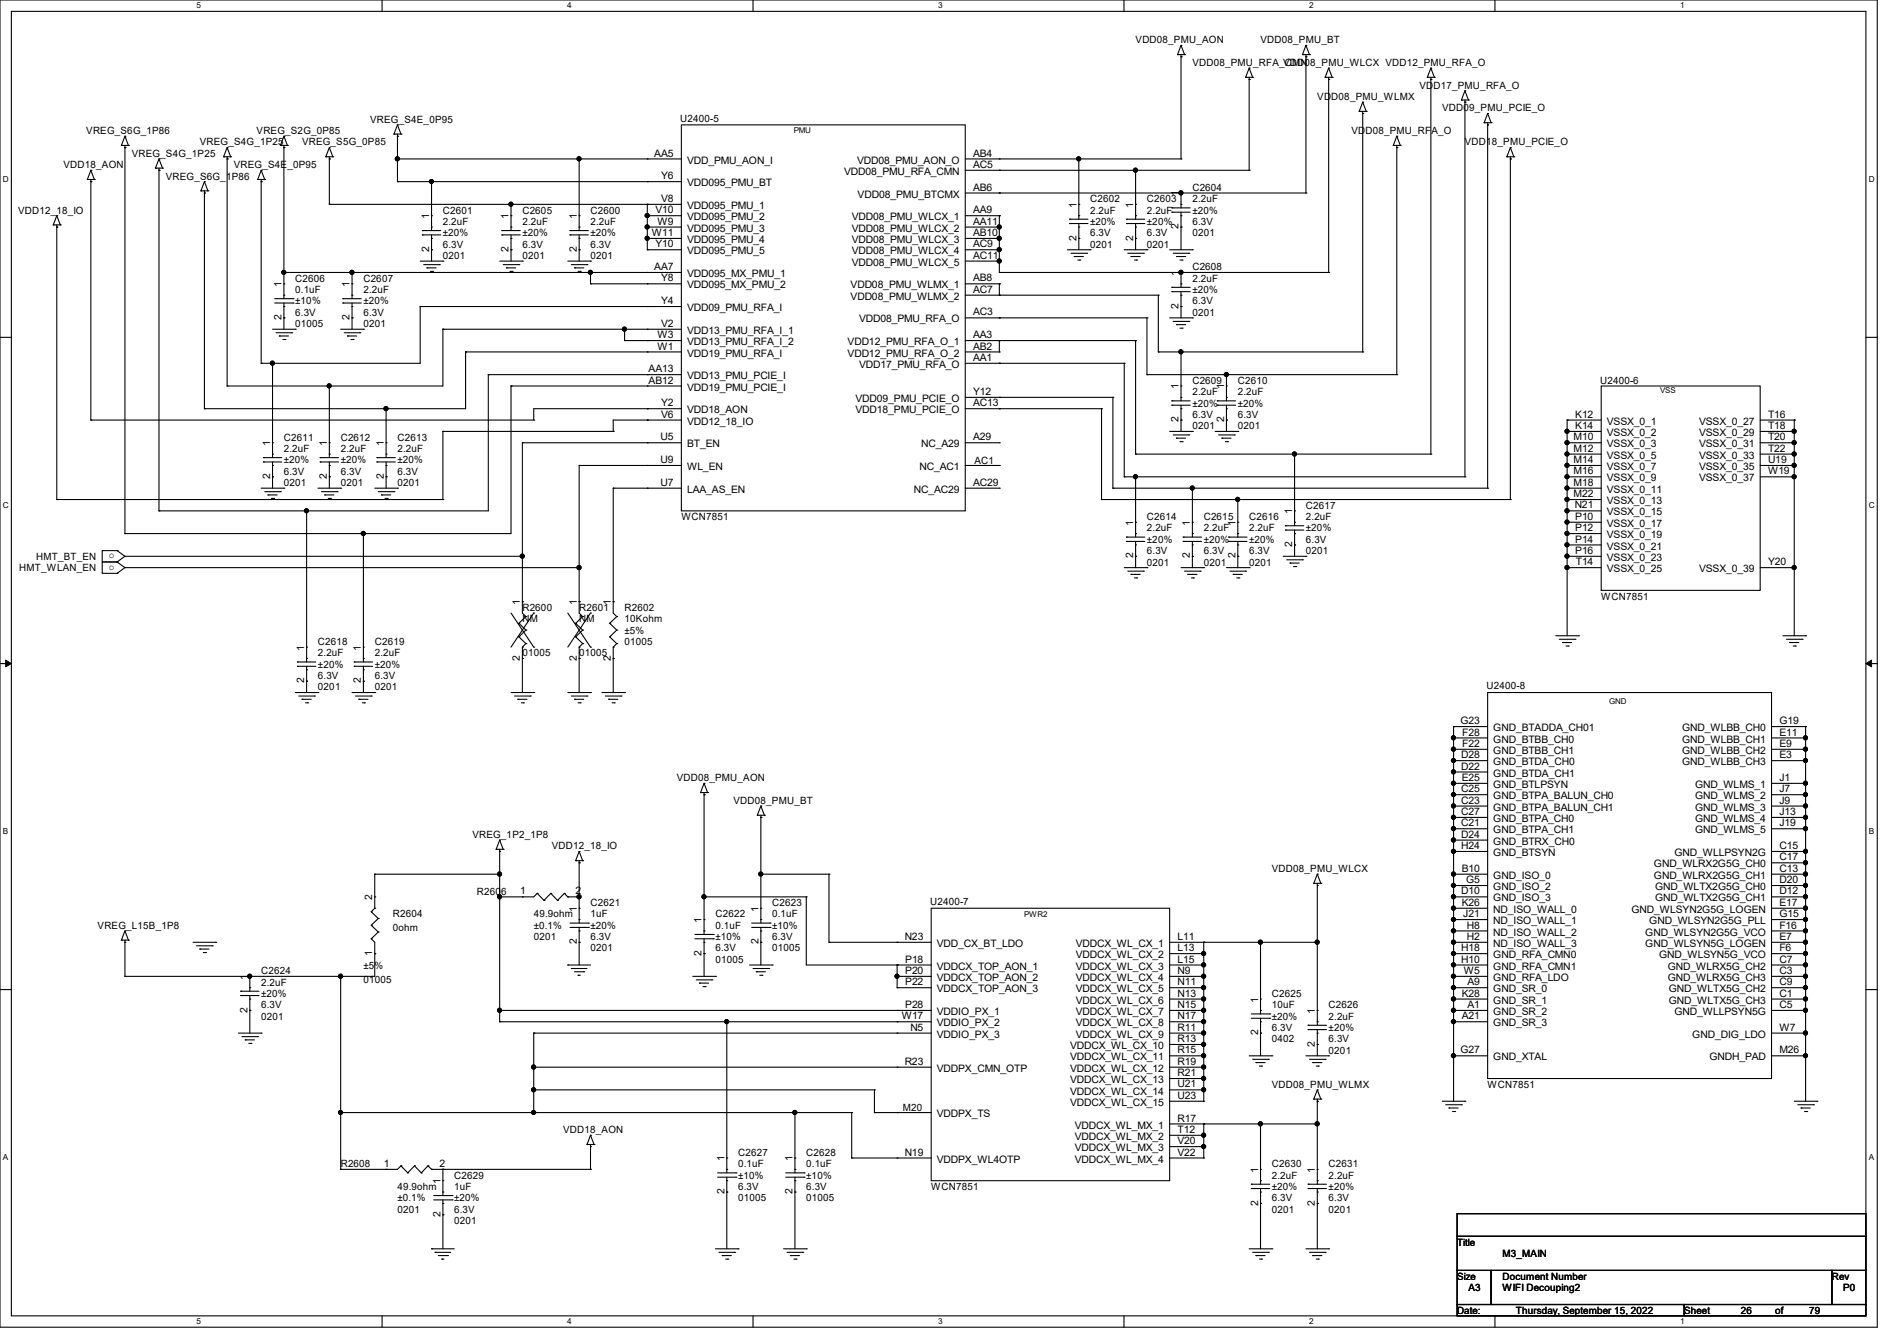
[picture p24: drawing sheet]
<svg xmlns="http://www.w3.org/2000/svg" width="297mm" height="210mm" viewBox="0 0 297 210" stroke-linecap="round" stroke-linejoin="round" font-family="sans-serif">
<defs><g id="words">
<g font-size="1.6">
<text x="177.8" y="6.8">VDD08_PMU_AON</text>
<text x="186.7" y="10.3">VDD08_PMU_RFA_CMN</text>
<text x="197.4" y="6.8">VDD08_PMU_BT</text>
<text x="200.9" y="10.3">VDD08_PMU_WLCX VDD12_PMU_RFA_O</text>
<text x="206.2" y="15.7">VDD08_PMU_WLMX</text>
<text x="222.2" y="13.9">VDD17_PMU_RFA_O</text>
<text x="225.8" y="17.4">VDD09_PMU_PCIE_O</text>
<text x="13.5" y="21">VREG_S6G_1P86</text>
<text x="31.3" y="22.8">VREG_S4G_1P25</text>
<text x="40.2" y="21">VREG_S2G_0P85</text>
<text x="47.3" y="22.8">VREG_S5G_0P85</text>
<text x="58" y="19.2">VREG_S4E_0P95</text>
<text x="106.5" y="19.1">U2400-5</text>
<text x="211.6" y="21">VDD08_PMU_RFA_O</text>
<text x="229.4" y="22.8">VDD18_PMU_PCIE_O</text>
<text x="9.9" y="26.3">VDD18_AON</text>
<text x="20.6" y="24.6">VREG_S4G_1P25</text>
<text x="26" y="28.1">VREG_S6G_1P86</text>
<text x="36.6" y="26.3">VREG_S4E_0P95</text>
<text x="102.4" y="24.5">AA5</text>
<text x="103.5" y="28.1">Y6</text>
<text x="107.6" y="25.6">VDD_PMU_AON_I</text>
<text x="107.6" y="29.2">VDD095_PMU_BT</text>
<text x="132.2" y="27.4">VDD08_PMU_RFA_CMN</text>
<text x="134.2" y="25.6">VDD08_PMU_AON_O</text>
<text x="152.4" y="24.5">AB4</text>
<text x="152.4" y="26.3">AC5</text>
<text x="152.4" y="29.8">AB6</text>
<text x="186.7" y="29.9">C2604</text>
<text x="2.8" y="33.4">VDD12_18_IO</text>
<text x="67.2" y="34.3" transform="rotate(-90 67.2 34.3)">1</text>
<text x="69.3" y="33.4">C2601</text>
<text x="69.3" y="35.2">2.2uF</text>
<text x="79.6" y="34.3" transform="rotate(-90 79.6 34.3)">1</text>
<text x="81.8" y="33.4">C2605</text>
<text x="81.8" y="35.2">2.2uF</text>
<text x="90.3" y="34.3" transform="rotate(-90 90.3 34.3)">1</text>
<text x="92.5" y="33.4">C2600</text>
<text x="92.5" y="35.2">2.2uF</text>
<text x="102.6" y="33.4">V10</text>
<text x="103" y="35.2">W9</text>
<text x="103.5" y="31.6">V8</text>
<text x="107.6" y="32.7">VDD095_PMU_1</text>
<text x="107.6" y="34.5">VDD095_PMU_2</text>
<text x="133.4" y="34.5">VDD08_PMU_WLCX_1</text>
<text x="134.3" y="30.9">VDD08_PMU_BTCMX</text>
<text x="152.4" y="33.4">AA9</text>
<text x="152.4" y="35.2">AA11</text>
<text x="168.5" y="32.6" transform="rotate(-90 168.5 32.6)">1</text>
<text x="170.7" y="31.7">C2602</text>
<text x="170.7" y="33.4">2.2uF</text>
<text x="170.7" y="35.2">±20%</text>
<text x="177.4" y="32.6" transform="rotate(-90 177.4 32.6)">1</text>
<text x="179.6" y="31.7">C2603</text>
<text x="179.6" y="33.4">2.2uF</text>
<text x="179.6" y="35.2">±20%</text>
<text x="184.5" y="35.9" transform="rotate(-90 184.5 35.9)">2</text>
<text x="184.5" y="30.8" transform="rotate(-90 184.5 30.8)">1</text>
<text x="186.7" y="31.7">2.2uF</text>
<text x="186.7" y="35.2">6.3V</text>
<text x="186.7" y="33.4">±20%</text>
<text x="67.2" y="39.5" transform="rotate(-90 67.2 39.5)">2</text>
<text x="69.3" y="40.6">0201</text>
<text x="69.3" y="38.8">6.3V</text>
<text x="69.3" y="37">±20%</text>
<text x="79.6" y="39.5" transform="rotate(-90 79.6 39.5)">2</text>
<text x="81.8" y="40.6">0201</text>
<text x="81.8" y="38.8">6.3V</text>
<text x="81.8" y="37">±20%</text>
<text x="90.3" y="39.5" transform="rotate(-90 90.3 39.5)">2</text>
<text x="92.5" y="40.6">0201</text>
<text x="92.5" y="38.8">6.3V</text>
<text x="92.5" y="37">±20%</text>
<text x="102.1" y="37">W11</text>
<text x="102.6" y="38.7">Y10</text>
<text x="107.6" y="36.3">VDD095_PMU_3</text>
<text x="107.6" y="38.1">VDD095_PMU_4</text>
<text x="107.6" y="39.8">VDD095_PMU_5</text>
<text x="133.4" y="36.3">VDD08_PMU_WLCX_2</text>
<text x="133.4" y="38.1">VDD08_PMU_WLCX_3</text>
<text x="133.4" y="39.8">VDD08_PMU_WLCX_4</text>
<text x="133.4" y="41.6">VDD08_PMU_WLCX_5</text>
<text x="152.4" y="37">AB10</text>
<text x="152.4" y="38.7">AC9</text>
<text x="152.4" y="40.5">AC11</text>
<text x="168.5" y="37.7" transform="rotate(-90 168.5 37.7)">2</text>
<text x="170.7" y="38.8">0201</text>
<text x="170.7" y="37">6.3V</text>
<text x="177.4" y="37.7" transform="rotate(-90 177.4 37.7)">2</text>
<text x="179.6" y="38.8">0201</text>
<text x="179.6" y="37">6.3V</text>
<text x="186.7" y="37">0201</text>
<text x="44.1" y="45" transform="rotate(-90 44.1 45)">1</text>
<text x="46.2" y="44.1">C2606</text>
<text x="46.2" y="45.9">0.1uF</text>
<text x="46.2" y="47.7">±10%</text>
<text x="54.7" y="45" transform="rotate(-90 54.7 45)">1</text>
<text x="56.9" y="44.1">C2607</text>
<text x="56.9" y="45.9">2.2uF</text>
<text x="56.9" y="47.7">±20%</text>
<text x="102.4" y="42.3">AA7</text>
<text x="103.5" y="44.1">Y8</text>
<text x="103.5" y="47.6">Y4</text>
<text x="107.6" y="43.4">VDD095_MX_PMU_1</text>
<text x="107.6" y="45.2">VDD095_MX_PMU_2</text>
<text x="133.2" y="45.2">VDD08_PMU_WLMX_1</text>
<text x="133.2" y="47">VDD08_PMU_WLMX_2</text>
<text x="152.4" y="44.1">AB8</text>
<text x="152.4" y="45.9">AC7</text>
<text x="184.5" y="43.2" transform="rotate(-90 184.5 43.2)">1</text>
<text x="186.7" y="42.3">C2608</text>
<text x="186.7" y="44.1">2.2uF</text>
<text x="186.7" y="47.7">6.3V</text>
<text x="186.7" y="45.9">±20%</text>
<text x="44.1" y="50.1" transform="rotate(-90 44.1 50.1)">2</text>
<text x="46.2" y="51.2">01005</text>
<text x="46.2" y="49.4">6.3V</text>
<text x="54.7" y="50.1" transform="rotate(-90 54.7 50.1)">2</text>
<text x="56.9" y="51.2">0201</text>
<text x="56.9" y="49.4">6.3V</text>
<text x="103" y="53">W3</text>
<text x="103.5" y="51.2">V2</text>
<text x="107.6" y="48.7">VDD09_PMU_RFA_I</text>
<text x="107.6" y="52.3">VDD13_PMU_RFA_I_1</text>
<text x="134.5" y="50.5">VDD08_PMU_RFA_O</text>
<text x="152.4" y="49.4">AC3</text>
<text x="152.4" y="53">AA3</text>
<text x="184.5" y="48.3" transform="rotate(-90 184.5 48.3)">2</text>
<text x="186.7" y="49.4">0201</text>
<text x="101.6" y="58.3">AA13</text>
<text x="103" y="54.7">W1</text>
<text x="107.6" y="54.1">VDD13_PMU_RFA_I_2</text>
<text x="107.6" y="55.8">VDD19_PMU_RFA_I</text>
<text x="107.6" y="59.4">VDD13_PMU_PCIE_I</text>
<text x="132.7" y="54.1">VDD12_PMU_RFA_O_1</text>
<text x="132.7" y="55.8">VDD12_PMU_RFA_O_2</text>
<text x="134.5" y="57.6">VDD17_PMU_RFA_O</text>
<text x="152.4" y="54.7">AB2</text>
<text x="152.4" y="56.5">AA1</text>
<text x="101.6" y="60.1">AB12</text>
<text x="103.5" y="63.6">Y2</text>
<text x="103.5" y="65.4">V6</text>
<text x="107.6" y="61.2">VDD19_PMU_PCIE_I</text>
<text x="107.6" y="64.7">VDD18_AON</text>
<text x="133.9" y="63">VDD09_PMU_PCIE_O</text>
<text x="133.9" y="64.7">VDD18_PMU_PCIE_O</text>
<text x="152.4" y="61.9">Y12</text>
<text x="152.4" y="63.6">AC13</text>
<text x="184.5" y="61" transform="rotate(-90 184.5 61)">1</text>
<text x="186.7" y="60.1">C2609</text>
<text x="186.7" y="61.9">2.2uF</text>
<text x="186.7" y="65.5">6.3V</text>
<text x="186.7" y="63.7">±20%</text>
<text x="191.6" y="61" transform="rotate(-90 191.6 61)">1</text>
<text x="193.8" y="60.1">C2610</text>
<text x="193.8" y="61.9">2.2uF</text>
<text x="193.8" y="65.5">6.3V</text>
<text x="193.8" y="63.7">±20%</text>
<text x="246.6" y="65.4">K12</text>
<text x="250.5" y="60.1">U2400-6</text>
<text x="276.8" y="65.4">T16</text>
<text x="42.3" y="69.9" transform="rotate(-90 42.3 69.9)">1</text>
<text x="44.4" y="69">C2611</text>
<text x="44.4" y="70.8">2.2uF</text>
<text x="51.2" y="69.9" transform="rotate(-90 51.2 69.9)">1</text>
<text x="53.3" y="69">C2612</text>
<text x="53.3" y="70.8">2.2uF</text>
<text x="60.1" y="69.9" transform="rotate(-90 60.1 69.9)">1</text>
<text x="62.2" y="69">C2613</text>
<text x="62.2" y="70.8">2.2uF</text>
<text x="103.4" y="69">U5</text>
<text x="107.6" y="66.5">VDD12_18_IO</text>
<text x="107.6" y="70.1">BT_EN</text>
<text x="144.2" y="70.1">NC_A29</text>
<text x="152.4" y="69">A29</text>
<text x="184.5" y="66.1" transform="rotate(-90 184.5 66.1)">2</text>
<text x="186.7" y="67.2">0201</text>
<text x="191.6" y="66.1" transform="rotate(-90 191.6 66.1)">2</text>
<text x="193.8" y="67.2">0201</text>
<text x="246.4" y="69">M10</text>
<text x="246.4" y="70.7">M12</text>
<text x="246.6" y="67.2">K14</text>
<text x="251.6" y="66.5">VSSX_0_1</text>
<text x="251.6" y="68.3">VSSX_0_2</text>
<text x="251.6" y="70.1">VSSX_0_3</text>
<text x="251.6" y="71.8">VSSX_0_5</text>
<text x="266" y="66.5">VSSX_0_27</text>
<text x="266" y="68.3">VSSX_0_29</text>
<text x="266" y="70.1">VSSX_0_31</text>
<text x="266" y="71.8">VSSX_0_33</text>
<text x="276.8" y="67.2">T18</text>
<text x="276.8" y="69">T20</text>
<text x="276.8" y="70.7">T22</text>
<text x="42.3" y="75" transform="rotate(-90 42.3 75)">2</text>
<text x="44.4" y="76.1">0201</text>
<text x="44.4" y="74.3">6.3V</text>
<text x="44.4" y="72.6">±20%</text>
<text x="51.2" y="75" transform="rotate(-90 51.2 75)">2</text>
<text x="53.3" y="76.1">0201</text>
<text x="53.3" y="74.3">6.3V</text>
<text x="53.3" y="72.6">±20%</text>
<text x="60.1" y="75" transform="rotate(-90 60.1 75)">2</text>
<text x="62.2" y="76.1">0201</text>
<text x="62.2" y="74.3">6.3V</text>
<text x="62.2" y="72.6">±20%</text>
<text x="103.4" y="72.5">U9</text>
<text x="103.4" y="76.1">U7</text>
<text x="107.6" y="73.6">WL_EN</text>
<text x="107.6" y="77.2">LAA_AS_EN</text>
<text x="143.1" y="77.2">NC_AC29</text>
<text x="144" y="73.6">NC_AC1</text>
<text x="152.4" y="76.1">AC29</text>
<text x="152.6" y="72.7">AC1</text>
<text x="246.4" y="72.5">M14</text>
<text x="246.4" y="74.3">M16</text>
<text x="246.4" y="76.1">M18</text>
<text x="246.4" y="77.9">M22</text>
<text x="251.6" y="73.6">VSSX_0_7</text>
<text x="251.6" y="75.4">VSSX_0_9</text>
<text x="251.6" y="77.2">VSSX_0_11</text>
<text x="266" y="73.6">VSSX_0_35</text>
<text x="266" y="75.4">VSSX_0_37</text>
<text x="276.8" y="72.5">U19</text>
<text x="276.8" y="74.3">W19</text>
<text x="106.7" y="81.5">WCN7851</text>
<text x="177.4" y="82.3" transform="rotate(-90 177.4 82.3)">1</text>
<text x="179.6" y="81.5">C2614</text>
<text x="179.6" y="83.2">2.2uF</text>
<text x="186.3" y="82.3" transform="rotate(-90 186.3 82.3)">1</text>
<text x="188.5" y="81.5">C2615</text>
<text x="188.5" y="83.2">2.2uF</text>
<text x="193.4" y="82.3" transform="rotate(-90 193.4 82.3)">1</text>
<text x="195.6" y="81.5">C2616</text>
<text x="195.6" y="83.2">2.2uF</text>
<text x="202.3" y="80.6" transform="rotate(-90 202.3 80.6)">1</text>
<text x="204.5" y="79.7">C2617</text>
<text x="204.5" y="81.5">2.2uF</text>
<text x="204.5" y="83.2">±20%</text>
<text x="246.5" y="79.6">N21</text>
<text x="246.6" y="81.4">P10</text>
<text x="246.6" y="83.2">P12</text>
<text x="251.6" y="79">VSSX_0_13</text>
<text x="251.6" y="80.7">VSSX_0_15</text>
<text x="251.6" y="82.5">VSSX_0_17</text>
<text x="3" y="89.5">HMT_WLAN_EN</text>
<text x="5.7" y="87.7">HMT_BT_EN</text>
<text x="17.1" y="87.5">o</text>
<text x="17.1" y="89.2">o</text>
<text x="177.4" y="87.5" transform="rotate(-90 177.4 87.5)">2</text>
<text x="179.6" y="88.6">0201</text>
<text x="179.6" y="86.8">6.3V</text>
<text x="179.6" y="85">±20%</text>
<text x="186.3" y="87.5" transform="rotate(-90 186.3 87.5)">2</text>
<text x="188.5" y="88.6">0201</text>
<text x="188.5" y="86.8">6.3V</text>
<text x="188.5" y="85">±20%</text>
<text x="193.4" y="87.5" transform="rotate(-90 193.4 87.5)">2</text>
<text x="195.6" y="88.6">0201</text>
<text x="195.6" y="86.8">6.3V</text>
<text x="195.6" y="85">±20%</text>
<text x="202.3" y="85.7" transform="rotate(-90 202.3 85.7)">2</text>
<text x="204.5" y="86.8">0201</text>
<text x="204.5" y="85">6.3V</text>
<text x="246.6" y="85">P14</text>
<text x="246.6" y="86.7">P16</text>
<text x="246.7" y="88.5">T14</text>
<text x="251.6" y="84.3">VSSX_0_19</text>
<text x="251.6" y="86.1">VSSX_0_21</text>
<text x="251.6" y="87.8">VSSX_0_23</text>
<text x="251.6" y="89.6">VSSX_0_25</text>
<text x="266" y="89.6">VSSX_0_39</text>
<text x="276.8" y="88.5">Y20</text>
<text x="81.4" y="94.8" transform="rotate(-90 81.4 94.8)">1</text>
<text x="81.8" y="95.7">R2600</text>
<text x="90.3" y="94.8" transform="rotate(-90 90.3 94.8)">1</text>
<text x="90.7" y="95.7">R2601</text>
<text x="95.6" y="94.8" transform="rotate(-90 95.6 94.8)">1</text>
<text x="97.8" y="95.7">R2602</text>
<text x="250.7" y="93.9">WCN7851</text>
<text x="47.6" y="101.9" transform="rotate(-90 47.6 101.9)">1</text>
<text x="49.8" y="101">C2618</text>
<text x="56.5" y="101.9" transform="rotate(-90 56.5 101.9)">1</text>
<text x="58.7" y="101">C2619</text>
<text x="81.8" y="97.5">NM</text>
<text x="90.7" y="97.5">NM</text>
<text x="97.8" y="97.5">10Kohm</text>
<text x="97.8" y="99.2">±5%</text>
<text x="97.8" y="101">01005</text>
<text x="47.6" y="107" transform="rotate(-90 47.6 107)">2</text>
<text x="49.8" y="102.8">2.2uF</text>
<text x="49.8" y="106.3">6.3V</text>
<text x="49.8" y="104.6">±20%</text>
<text x="56.5" y="107" transform="rotate(-90 56.5 107)">2</text>
<text x="58.7" y="102.8">2.2uF</text>
<text x="58.7" y="106.3">6.3V</text>
<text x="58.7" y="104.6">±20%</text>
<text x="81.4" y="103.5" transform="rotate(-90 81.4 103.5)">2</text>
<text x="81.8" y="102.8">01005</text>
<text x="90.3" y="103.5" transform="rotate(-90 90.3 103.5)">2</text>
<text x="90.7" y="102.8">01005</text>
<text x="95.6" y="103.5" transform="rotate(-90 95.6 103.5)">2</text>
<text x="232.7" y="108">U2400-8</text>
<text x="49.8" y="108.1">0201</text>
<text x="58.7" y="108.1">0201</text>
<text x="228.6" y="113.4">G23</text>
<text x="278.6" y="113.4">G19</text>
<text x="228.8" y="118.7">D28</text>
<text x="228.9" y="115.2">F28</text>
<text x="228.9" y="117">F22</text>
<text x="233.8" y="114.5">GND_BTADDA_CH01</text>
<text x="233.8" y="116.3">GND_BTBB_CH0</text>
<text x="233.8" y="118.1">GND_BTBB_CH1</text>
<text x="233.8" y="119.8">GND_BTDA_CH0</text>
<text x="263.4" y="114.5">GND_WLBB_CH0</text>
<text x="263.4" y="116.3">GND_WLBB_CH1</text>
<text x="263.4" y="118.1">GND_WLBB_CH2</text>
<text x="263.4" y="119.8">GND_WLBB_CH3</text>
<text x="278.6" y="115.2">E11</text>
<text x="278.6" y="117">E9</text>
<text x="278.6" y="118.7">E3</text>
<text x="106" y="122.3">VDD08_PMU_AON</text>
<text x="114.8" y="125.9">VDD08_PMU_BT</text>
<text x="228.8" y="120.5">D22</text>
<text x="228.8" y="124.1">C25</text>
<text x="228.8" y="125.9">C23</text>
<text x="228.9" y="122.3">E25</text>
<text x="233.8" y="121.6">GND_BTDA_CH1</text>
<text x="233.8" y="123.4">GND_BTLPSYN</text>
<text x="233.8" y="125.2">GND_BTPA_BALUN_CH0</text>
<text x="265.4" y="123.4">GND_WLMS_1</text>
<text x="265.4" y="125.2">GND_WLMS_2</text>
<text x="278.6" y="122.3">J1</text>
<text x="278.6" y="124.1">J7</text>
<text x="278.6" y="125.9">J9</text>
<text x="74" y="131.2">VREG_1P2_1P8</text>
<text x="228.8" y="127.6">C27</text>
<text x="228.8" y="129.4">C21</text>
<text x="228.8" y="131.2">D24</text>
<text x="233.8" y="127">GND_BTPA_BALUN_CH1</text>
<text x="233.8" y="128.7">GND_BTPA_CH0</text>
<text x="233.8" y="130.5">GND_BTPA_CH1</text>
<text x="265.4" y="127">GND_WLMS_3</text>
<text x="265.4" y="128.7">GND_WLMS_4</text>
<text x="265.4" y="130.5">GND_WLMS_5</text>
<text x="278.6" y="127.6">J13</text>
<text x="278.6" y="129.4">J19</text>
<text x="86.4" y="133">VDD12_18_IO</text>
<text x="199.1" y="136.6">VDD08_PMU_WLCX</text>
<text x="228.8" y="133">H24</text>
<text x="228.9" y="136.5">B10</text>
<text x="233.8" y="132.3">GND_BTRX_CH0</text>
<text x="233.8" y="134.1">GND_BTSYN</text>
<text x="233.8" y="137.6">GND_ISO_0</text>
<text x="259" y="135.9">GND_WLRX2G5G_CH0</text>
<text x="259" y="137.6">GND_WLRX2G5G_CH1</text>
<text x="262.2" y="134.1">GND_WLLPSYN2G</text>
<text x="278.6" y="133">C15</text>
<text x="278.6" y="134.8">C17</text>
<text x="278.6" y="136.5">C13</text>
<text x="58.3" y="141" transform="rotate(-90 58.3 141)">2</text>
<text x="61.5" y="143.7">R2604</text>
<text x="74.7" y="140.1">R2606</text>
<text x="81.4" y="140.1">1</text>
<text x="83.6" y="143.7">49.9ohm</text>
<text x="90.1" y="140.1">2</text>
<text x="90.3" y="142.8" transform="rotate(-90 90.3 142.8)">1</text>
<text x="92.5" y="141.9">C2621</text>
<text x="92.5" y="143.7">1uF</text>
<text x="112" y="143.7">C2622</text>
<text x="118.7" y="142.8" transform="rotate(-90 118.7 142.8)">1</text>
<text x="120.9" y="141.9">C2623</text>
<text x="120.9" y="143.7">0.1uF</text>
<text x="145.6" y="141.7">U2400-7</text>
<text x="228.8" y="140.1">D10</text>
<text x="228.9" y="141.9">K26</text>
<text x="229.1" y="143.6">J21</text>
<text x="229.5" y="138.3">G5</text>
<text x="233.8" y="139.4">GND_ISO_2</text>
<text x="233.8" y="141.2">GND_ISO_3</text>
<text x="233.8" y="143">ND_ISO_WALL_0</text>
<text x="255.4" y="143">GND_WLSYN2G5G_LOGEN</text>
<text x="259.1" y="139.4">GND_WLTX2G5G_CH0</text>
<text x="259.1" y="141.2">GND_WLTX2G5G_CH1</text>
<text x="278.6" y="138.3">D20</text>
<text x="278.6" y="140.1">D12</text>
<text x="278.6" y="141.9">E17</text>
<text x="278.6" y="143.6">G15</text>
<text x="15.3" y="145.5">VREG_L15B_1P8</text>
<text x="58.3" y="149.7" transform="rotate(-90 58.3 149.7)">1</text>
<text x="61.5" y="145.8">0ohm</text>
<text x="83.6" y="145.5">±0.1%</text>
<text x="83.6" y="147.2">0201</text>
<text x="90.3" y="147.9" transform="rotate(-90 90.3 147.9)">2</text>
<text x="92.5" y="149">0201</text>
<text x="92.5" y="147.2">6.3V</text>
<text x="92.5" y="145.5">±20%</text>
<text x="109.9" y="149.7" transform="rotate(-90 109.9 149.7)">2</text>
<text x="109.9" y="144.6" transform="rotate(-90 109.9 144.6)">1</text>
<text x="112" y="145.5">0.1uF</text>
<text x="112" y="149">6.3V</text>
<text x="112" y="147.2">±10%</text>
<text x="118.7" y="147.9" transform="rotate(-90 118.7 147.9)">2</text>
<text x="120.9" y="149">01005</text>
<text x="120.9" y="147.2">6.3V</text>
<text x="120.9" y="145.5">±10%</text>
<text x="141.6" y="147.2">N23</text>
<text x="146.7" y="148.3">VDD_CX_BT_LDO</text>
<text x="168.4" y="148.3">VDDCX_WL_CX_1</text>
<text x="184.4" y="147.2">L11</text>
<text x="184.4" y="149">L13</text>
<text x="228.8" y="149">H18</text>
<text x="229.7" y="145.4">H8</text>
<text x="229.7" y="147.2">H2</text>
<text x="233.8" y="144.7">ND_ISO_WALL_1</text>
<text x="233.8" y="146.5">ND_ISO_WALL_2</text>
<text x="233.8" y="148.3">ND_ISO_WALL_3</text>
<text x="257.6" y="146.5">GND_WLSYN2G5G_VCO</text>
<text x="257.6" y="148.3">GND_WLSYN5G_LOGEN</text>
<text x="258.2" y="144.7">GND_WLSYN2G5G_PLL</text>
<text x="278.6" y="145.4">F16</text>
<text x="278.6" y="147.2">E7</text>
<text x="278.6" y="149">F6</text>
<text x="38.7" y="153.5" transform="rotate(-90 38.7 153.5)">1</text>
<text x="40.9" y="152.6">C2624</text>
<text x="40.9" y="154.3">2.2uF</text>
<text x="56.9" y="151.7">±5%</text>
<text x="56.9" y="154">01005</text>
<text x="112" y="150.8">01005</text>
<text x="141.7" y="150.8">P18</text>
<text x="141.7" y="152.5">P20</text>
<text x="141.7" y="154.3">P22</text>
<text x="146.7" y="151.9">VDDCX_TOP_AON_1</text>
<text x="146.7" y="153.6">VDDCX_TOP_AON_2</text>
<text x="146.7" y="155.4">VDDCX_TOP_AON_3</text>
<text x="168.4" y="150.1">VDDCX_WL_CX_2</text>
<text x="168.4" y="151.9">VDDCX_WL_CX_3</text>
<text x="168.4" y="153.6">VDDCX_WL_CX_4</text>
<text x="168.4" y="155.4">VDDCX_WL_CX_5</text>
<text x="184.4" y="150.8">L15</text>
<text x="184.4" y="152.5">N9</text>
<text x="184.4" y="154.3">N11</text>
<text x="228.8" y="150.8">H10</text>
<text x="229.2" y="152.5">W5</text>
<text x="229.7" y="154.3">A9</text>
<text x="233.8" y="150.1">GND_RFA_CMN0</text>
<text x="233.8" y="151.9">GND_RFA_CMN1</text>
<text x="233.8" y="153.6">GND_RFA_LDO</text>
<text x="233.8" y="155.4">GND_SR_0</text>
<text x="259.8" y="150.1">GND_WLSYN5G_VCO</text>
<text x="261.1" y="151.9">GND_WLRX5G_CH2</text>
<text x="261.1" y="153.6">GND_WLRX5G_CH3</text>
<text x="261.3" y="155.4">GND_WLTX5G_CH2</text>
<text x="278.6" y="150.8">C7</text>
<text x="278.6" y="152.5">C3</text>
<text x="278.6" y="154.3">C9</text>
<text x="38.7" y="158.6" transform="rotate(-90 38.7 158.6)">2</text>
<text x="40.9" y="159.7">0201</text>
<text x="40.9" y="157.9">6.3V</text>
<text x="40.9" y="156.1">±20%</text>
<text x="141.2" y="159.6">W17</text>
<text x="141.7" y="157.9">P28</text>
<text x="142.5" y="161.4">N5</text>
<text x="146.7" y="159">VDDIO_PX_1</text>
<text x="146.7" y="160.7">VDDIO_PX_2</text>
<text x="168.4" y="157.2">VDDCX_WL_CX_6</text>
<text x="168.4" y="159">VDDCX_WL_CX_7</text>
<text x="168.4" y="160.7">VDDCX_WL_CX_8</text>
<text x="184.4" y="156.1">N13</text>
<text x="184.4" y="157.9">N15</text>
<text x="184.4" y="159.6">N17</text>
<text x="184.4" y="161.4">R11</text>
<text x="197" y="157" transform="rotate(-90 197 157)">1</text>
<text x="199.1" y="156.1">C2625</text>
<text x="199.1" y="157.9">10uF</text>
<text x="199.1" y="161.5">6.3V</text>
<text x="199.1" y="159.7">±20%</text>
<text x="205.9" y="158.8" transform="rotate(-90 205.9 158.8)">1</text>
<text x="208" y="157.9">C2626</text>
<text x="208" y="159.7">2.2uF</text>
<text x="208" y="161.5">±20%</text>
<text x="228.9" y="156.1">K28</text>
<text x="228.9" y="159.6">A21</text>
<text x="229.7" y="157.9">A1</text>
<text x="233.8" y="157.2">GND_SR_1</text>
<text x="233.8" y="159">GND_SR_2</text>
<text x="233.8" y="160.7">GND_SR_3</text>
<text x="261.3" y="157.2">GND_WLTX5G_CH3</text>
<text x="262.2" y="159">GND_WLLPSYN5G</text>
<text x="278.6" y="156.1">C1</text>
<text x="278.6" y="157.9">C5</text>
<text x="278.6" y="161.4">W7</text>
<text x="141.6" y="166.8">R23</text>
<text x="146.7" y="162.5">VDDIO_PX_3</text>
<text x="146.7" y="167.9">VDDPX_CMN_OTP</text>
<text x="167.6" y="164.3">VDDCX_WL_CX_10</text>
<text x="167.6" y="166.1">VDDCX_WL_CX_11</text>
<text x="167.6" y="167.9">VDDCX_WL_CX_12</text>
<text x="168.4" y="162.5">VDDCX_WL_CX_9</text>
<text x="184.4" y="163.2">R13</text>
<text x="184.4" y="165">R15</text>
<text x="184.4" y="166.8">R19</text>
<text x="197" y="162.1" transform="rotate(-90 197 162.1)">2</text>
<text x="199.1" y="163.2">0402</text>
<text x="205.9" y="163.9" transform="rotate(-90 205.9 163.9)">2</text>
<text x="208" y="165">0201</text>
<text x="208" y="163.2">6.3V</text>
<text x="228.6" y="165">G27</text>
<text x="233.8" y="166.1">GND_XTAL</text>
<text x="265" y="162.5">GND_DIG_LDO</text>
<text x="267.6" y="166.1">GNDH_PAD</text>
<text x="278.6" y="165">M26</text>
<text x="167.6" y="169.6">VDDCX_WL_CX_13</text>
<text x="167.6" y="171.4">VDDCX_WL_CX_14</text>
<text x="167.6" y="173.2">VDDCX_WL_CX_15</text>
<text x="184.4" y="168.5">R21</text>
<text x="184.4" y="170.3">U21</text>
<text x="184.4" y="172.1">U23</text>
<text x="199.1" y="170.3">VDD08_PMU_WLMX</text>
<text x="232.9" y="170.3">WCN7851</text>
<text x="88.2" y="177.5">VDD18_AON</text>
<text x="141.3" y="174.1">M20</text>
<text x="146.7" y="175">VDDPX_TS</text>
<text x="168.3" y="176.7">VDDCX_WL_MX_1</text>
<text x="168.3" y="178.5">VDDCX_WL_MX_2</text>
<text x="184.4" y="175.6">R17</text>
<text x="184.4" y="177.4">T12</text>
<text x="184.4" y="179.2">V20</text>
<text x="53.3" y="182.8">R2608</text>
<text x="60.1" y="182.8">1</text>
<text x="68.8" y="182.8">2</text>
<text x="69" y="185.5" transform="rotate(-90 69 185.5)">1</text>
<text x="71.1" y="184.6">C2629</text>
<text x="113.4" y="181.9" transform="rotate(-90 113.4 181.9)">1</text>
<text x="115.6" y="181">C2627</text>
<text x="115.6" y="182.8">0.1uF</text>
<text x="115.6" y="184.6">±10%</text>
<text x="124.1" y="181.9" transform="rotate(-90 124.1 181.9)">1</text>
<text x="126.2" y="181">C2628</text>
<text x="126.2" y="182.8">0.1uF</text>
<text x="126.2" y="184.6">±10%</text>
<text x="141.6" y="181">N19</text>
<text x="146.7" y="182.1">VDDPX_WL4OTP</text>
<text x="168.3" y="180.3">VDDCX_WL_MX_3</text>
<text x="168.3" y="182.1">VDDCX_WL_MX_4</text>
<text x="184.4" y="181">V22</text>
<text x="197" y="183.7" transform="rotate(-90 197 183.7)">1</text>
<text x="199.1" y="182.8">C2630</text>
<text x="199.1" y="184.6">2.2uF</text>
<text x="205.9" y="183.7" transform="rotate(-90 205.9 183.7)">1</text>
<text x="208" y="182.8">C2631</text>
<text x="208" y="184.6">2.2uF</text>
<text x="62.2" y="186.3">49.9ohm</text>
<text x="62.2" y="188.1">±0.1%</text>
<text x="62.2" y="189.9">0201</text>
<text x="69" y="190.6" transform="rotate(-90 69 190.6)">2</text>
<text x="71.1" y="186.3">1uF</text>
<text x="71.1" y="191.7">0201</text>
<text x="71.1" y="189.9">6.3V</text>
<text x="71.1" y="188.1">±20%</text>
<text x="113.4" y="187" transform="rotate(-90 113.4 187)">2</text>
<text x="115.6" y="188.1">01005</text>
<text x="115.6" y="186.3">6.3V</text>
<text x="124.1" y="187" transform="rotate(-90 124.1 187)">2</text>
<text x="126.2" y="188.1">01005</text>
<text x="126.2" y="186.3">6.3V</text>
<text x="145.8" y="186.3">WCN7851</text>
<text x="197" y="188.8" transform="rotate(-90 197 188.8)">2</text>
<text x="199.1" y="189.9">0201</text>
<text x="199.1" y="188.1">6.3V</text>
<text x="199.1" y="186.3">±20%</text>
<text x="205.9" y="188.8" transform="rotate(-90 205.9 188.8)">2</text>
<text x="208" y="189.9">0201</text>
<text x="208" y="188.1">6.3V</text>
<text x="208" y="186.3">±20%</text>
<text x="228.1" y="195.1">Title</text>
<text x="235.2" y="196.8">M3_MAIN</text>
<text x="228.1" y="200.4">Size</text>
<text x="229.9" y="202.2">A3</text>
<text x="235.2" y="200.4">Document Number</text>
<text x="235.2" y="202.2">WIFI Decouping2</text>
<text x="286.8" y="200.4">Rev</text>
<text x="288.6" y="202.2">P0</text>
<text x="228.1" y="205.7">Date:</text>
<text x="237.4" y="205.7">Thursday, September 15, 2022</text>
<text x="263.7" y="205.7">Sheet</text>
<text x="272.6" y="205.7">26</text>
<text x="277.9" y="205.7">of</text>
<text x="283.2" y="205.7">79</text>
</g>
<g font-size="1.3">
<text x="30.8" y="1.3">5</text>
<text x="88.8" y="1.3">4</text>
<text x="146.9" y="1.3">3</text>
<text x="205" y="1.3">2</text>
<text x="263.1" y="1.3">1</text>
<text x="124.3" y="20.9">PMU</text>
<text x=".5" y="28.4">D</text>
<text x="292.6" y="28.4">D</text>
<text x="259.9" y="61.6">VSS</text>
<text x=".5" y="79.5">C</text>
<text x="292.6" y="79.5">C</text>
<text x="251.9" y="110.3">GND</text>
<text x=".5" y="130.6">B</text>
<text x="292.6" y="130.6">B</text>
<text x="160.4" y="143.6">PWR2</text>
<text x=".5" y="181.7">A</text>
<text x="292.6" y="181.7">A</text>
<text x="30.8" y="207.4">5</text>
<text x="88.8" y="207.4">4</text>
<text x="146.9" y="207.4">3</text>
<text x="205" y="207.4">2</text>
<text x="263.1" y="207.4">1</text>
</g>
</g></defs>
<path d="M0 0h293.9v207.9h-293.9zM1.8 1.8h290.3v204.3h-290.3z" fill="none" stroke="#000" stroke-width=".17"/>
<g fill="#fff">
<path d="M30.8 .2h.7v1.4h-.7z"/>
<path d="M30.8 206.2h.7v1.4h-.7z"/>
</g>
<path d="M59.8 0v1.8M59.8 206.1v1.8" fill="none" stroke="#000" stroke-width=".17"/>
<g fill="#fff">
<path d="M88.8 .2h.7v1.4h-.7z"/>
<path d="M88.8 206.2h.7v1.4h-.7z"/>
</g>
<path d="M117.9 0v1.8M117.9 206.1v1.8" fill="none" stroke="#000" stroke-width=".17"/>
<g fill="#fff">
<path d="M146.9 .2h.7v1.4h-.7z"/>
<path d="M146.9 206.2h.7v1.4h-.7z"/>
</g>
<path d="M176 0v1.8M176 206.1v1.8" fill="none" stroke="#000" stroke-width=".17"/>
<g fill="#fff">
<path d="M205 .2h.7v1.4h-.7z"/>
<path d="M205 206.2h.7v1.4h-.7z"/>
</g>
<path d="M234.1 0v1.8M234.1 206.1v1.8" fill="none" stroke="#000" stroke-width=".17"/>
<g fill="#fff">
<path d="M263.1 .2h.6v1.4h-.6z"/>
<path d="M263.1 206.2h.6v1.4h-.6z"/>
<path d="M.5 27.3h.9v1.4h-.9z"/>
<path d="M292.6 27.3h.9v1.4h-.9z"/>
<path d="M.5 78.4h.9v1.4h-.9z"/>
<path d="M292.6 78.4h.9v1.4h-.9z"/>
</g>
<path d="M0 52.8h1.8M292.1 52.8h1.8" fill="none" stroke="#000" stroke-width=".17"/>
<g fill="#fff">
<path d="M.5 129.5h.8v1.4h-.8z"/>
<path d="M292.6 129.5h.8v1.4h-.8z"/>
</g>
<path d="M0 103.9h1.8M292.1 103.9h1.8" fill="none" stroke="#000" stroke-width=".17"/>
<path d="M.9 103.4l.9 .5-.9 .5zM292.1 103.9l.9-.5v1z" fill="#000" stroke="#000" stroke-width=".16"/>
<g fill="#fff">
<path d="M.5 180.5h.8v1.4h-.8z"/>
<path d="M292.6 180.5h.8v1.4h-.8z"/>
</g>
<g fill="none" stroke="#000" stroke-width=".17">
<path d="M62.2 19.6h.1M62.2 19.6l.6 1.4M62.2 19.6l-.5 1.4M106.7 19.6h44.4v60.4h-44.4zM184.4 8.6h.1M184.4 8.6h1.1M184.9 8.9h.1M184.9 7.1h.1M184.9 8.6v16.3M184.9 7.1l-.5 1.5M184.9 7.1l.6 1.5M185.5 8.6h.1"/>
<path d="M195 12.1h.1M195 12.1h1.1M195.6 12.4h.1M195.6 10.7h.1M195.6 12.1v14.6M195.6 10.7l-.6 1.4M195.6 10.7l.5 1.4M196.1 12.1h.1M203.9 8.6h.1M203.9 8.6h1.1M204.5 8.9h.1M204.5 7.1h.1"/>
<path d="M204.5 8.6v21.6M204.5 7.1l-.6 1.5M204.5 7.1l.5 1.5M205 8.6h.1M207.5 12.1h.1M207.5 12.1h1.1M208 12.4h.1M208 10.7h.1M208 12.1v30.6M208 10.7l-.5 1.4M208 10.7l.6 1.4M208.6 12.1h.1"/>
<path d="M212.8 17.4h.1M212.8 17.4h1.1M213.4 17.8h.1M213.4 16h.1M213.4 17.4v37.7M213.4 16l-.6 1.4M213.4 16l.5 1.4M213.9 17.4h.1M223.5 12.1h.1M223.5 12.1h1.1M224 12.4h.1M224 10.7h.1"/>
<path d="M224 12.1v59M224 10.7l-.5 1.4M224 10.7l.6 1.4M224.6 12.1h.1M228.8 15.7h.1M228.8 15.7h1.1M229.4 16h.1M229.4 14.2h.1M229.4 15.7v59M229.4 14.2l-.6 1.5M229.4 14.2l.5 1.5M229.9 15.7h.1"/>
<path d="M232.4 19.2h.1M232.4 19.2h1.1M232.9 19.6h.1M232.9 17.8h.1M232.9 19.2v57.3M232.9 17.8l-.5 1.4M232.9 17.8l.6 1.4M233.5 19.2h.1M8.3 35.2h.1M8.3 35.2h1.1M8.9 35.6h.1M8.9 33.8h.1"/>
<path d="M8.9 35.2v43M8.9 33.8l.5 1.4M8.9 33.8l-.6 1.4M9.4 35.2h.1M13.7 28.1h.1M13.7 28.1h1.1M14.2 28.4h.1M14.2 26.7h.1M14.2 28.1v37.7M14.2 26.7l.6 1.4M14.2 26.7l-.5 1.4M14.8 28.1h.1"/>
<path d="M19 22.8h.1M19 22.8h1.1M19.6 23.1h.1M19.6 21.3h.1M19.6 22.8v60.8M19.6 21.3l.5 1.5M19.6 21.3l-.6 1.5M20.1 22.8h.1M24.3 26.3h.1M24.3 26.3h1.1M24.9 26.7h.1M24.9 24.9h.1"/>
<path d="M24.9 26.3v53.7M24.9 24.9l.5 1.4M24.9 24.9l-.6 1.4M25.4 26.3h.1M31.5 29.9h.1M31.5 29.9h1.1M32 30.2h.1M32 28.4h.1M32 29.9v34.1M32 28.4l.6 1.5M32 28.4l-.5 1.5M32.6 29.9h.1"/>
<path d="M35 24.6h.1M35 24.6h1.1M35.6 24.9h.1M35.6 23.1h.1M35.6 24.6v35.9M35.6 23.1l.5 1.5M35.6 23.1l-.6 1.5M36.1 24.6h.1M40.3 28.1h.1M40.3 28.1h1.1M40.9 28.4h.1M40.9 26.7h.1"/>
<path d="M40.9 28.1v28.8M40.9 26.7l.5 1.4M40.9 26.7l-.6 1.4M41.4 28.1h.1M43.9 22.8h.1M43.9 22.8h1.1M44.4 23.1h.1M44.4 21.3h.1M44.4 22.8v24M44.4 21.3l.6 1.5M44.4 21.3l-.5 1.5M45 22.8h.1"/>
<path d="M51 24.6h.1M51 24.6h1.1M51.6 24.9h.1M51.6 23.1h.1M51.6 32h.1M51.6 24.6v7.4M51.6 23.1l.5 1.5M51.6 23.1l-.6 1.5M51.6 32h55.1M52.1 24.6h.1M61.7 21h.1M61.7 21h1.1"/>
<path d="M62.2 21.3h.1M62.2 24.9h.1M62.2 28.4h.1M62.2 21v7.4M62.2 24.9h44.5M62.2 28.4h44.5M62.8 21h.1M66.1 36.1h.1M66.1 36.8h.1M66.1 36.1h2.9M66.1 36.8h2.9M67.6 35.6h.1"/>
<path d="M67.6 37.3h.1M67.6 33.8h.1M67.6 39.1h.1M67.6 28.4h.1M67.6 28.4v7.7M67.6 36.8v4.1M78.6 36.1h.1M78.6 36.8h.1M78.6 36.1h2.8M78.6 36.8h2.8M80 35.6h.1M80 37.3h.1"/>
<path d="M80 33.8h.1M80 39.1h.1M80 32h.1M80 32v4.1M80 36.8v4.1M89.2 36.1h.1M89.2 36.8h.1M89.2 36.1h2.9M89.2 36.8h2.9M90.7 35.6h.1M90.7 37.3h.1M90.7 33.8h.1"/>
<path d="M90.7 39.1h.1M90.7 24.9h.1M90.7 24.9v11.2M90.7 36.8v4.1M101.3 24.9h.1M101.3 28.4h.1M101.3 32h.1M101.3 33.8h.1M101.3 35.6h.1M101.3 37.3h.1M101.3 39.1h.1M101.3 39.1h5.4"/>
<path d="M101.3 33.8h5.4M101.3 35.6h5.4M101.3 37.3h5.4M101.3 32v7.1M151.1 39.1h5.4M151.1 24.9h33.8M151.1 33.8h5.4M151.1 35.6h5.4M151.1 37.3h5.4M151.1 26.7h44.5M151.1 30.2h53.4M156.5 24.9h.1"/>
<path d="M156.5 26.7h.1M156.5 30.2h.1M156.5 33.8h.1M156.5 35.6h.1M156.5 37.3h.1M156.5 39.1h.1M156.5 33.8v8.9h51.5M167.1 39.1h3.6M167.5 34.3h.1M167.5 35h.1M167.5 34.3h2.8M167.5 35h2.8"/>
<path d="M167.7 39.7h2.4M168.9 33.8h.1M168.9 35.6h.1M168.9 32h.1M168.9 37.3h.1M168.9 24.9h.1M168.9 24.9v9.4M168.9 35v4.1M170.1 39.7h.1M170.7 39.1h.1M176 39.1h3.6M176.4 34.3h.1"/>
<path d="M176.4 35h.1M176.4 34.3h2.8M176.4 35h2.8M176.6 39.7h2.4M177.8 33.8h.1M177.8 35.6h.1M177.8 32h.1M177.8 37.3h.1M177.8 26.7h.1M177.8 26.7v7.6M177.8 35v4.1M179 39.7h.1"/>
<path d="M179.6 39.1h.1M183.1 39.1h3.6M183.5 32.6h.1M183.5 33.2h.1M183.5 32.6h2.9M183.5 33.2h2.9M183.7 39.7h2.4M184.9 32h.1M184.9 33.8h.1M184.9 30.2h.1M184.9 35.6h.1M184.9 24.9h.1"/>
<path d="M184.9 30.2v2.4M184.9 33.2v5.9M186.1 39.7h.1M186.7 39.1h.1M195.6 26.7h.1M204.5 30.2h.1M218.1 22.8h.1M218.1 22.8h1.1M218.7 23.1h.1M218.7 21.3h.1M218.7 22.8v35.9M218.7 21.3l-.6 1.5"/>
<path d="M218.7 21.3l.5 1.5M219.2 22.8h.1M235.9 24.6h.1M235.9 24.6h1.1M236.5 24.9h.1M236.5 23.1h.1M236.5 24.6v53.6M236.5 23.1l-.6 1.5M236.5 23.1l.5 1.5M237 24.6h.1M40.9 56.9h.1M42.7 56.9h.1"/>
<path d="M42.7 51.6h3.5M42.7 56.9v14.8M43 46.8h2.9M43 47.5h2.9M43.2 52.1h2.5M43.7 52.6h.1M43.7 52.6h1.5M44.3 53.2h.3M44.4 46.2h.1M44.4 48h.1M44.4 44.4h.1M44.4 49.8h.1"/>
<path d="M44.4 42.7h.1M44.4 47.5v4.1M44.4 42.7h62.3M44.6 53.2h.1M45.7 52.1h.1M45.9 46.8h.1M45.9 47.5h.1M46.2 51.6h.1M53.3 51.6h3.6M53.7 46.8h.1M53.7 47.5h.1M53.7 46.8h2.9"/>
<path d="M53.7 47.5h2.9M53.9 52.1h2.4M54.4 52.6h.1M54.4 52.6h1.4M54.9 53.2h.4M55.1 46.2h.1M55.1 48h.1M55.1 44.4h.1M55.1 49.8h.1M55.1 42.7h.1M55.1 42.7v4.1M55.1 47.5v4.1"/>
<path d="M55.3 53.2h.1M56.3 52.1h.1M56.9 51.6h.1M65.8 48h.1M65.8 40.9h3.5M65.8 48h40.9M65.8 48v8.9h-24.9M66.3 41.4h2.5M66.8 42h.1M66.8 42h1.5M67.4 42.5h.3M67.7 42.5h.1"/>
<path d="M68.8 41.4h.1M69.3 40.9h.1M69.3 51.6h.1M69.3 51.6h37.4M69.3 51.6v8.9h-33.7M72.9 55.1h.1M72.9 55.1h33.8M72.9 55.1v8.9h-40.9M76.5 58.7h.1M76.5 58.7h30.2M76.5 58.7v21.3h-51.6M78.2 40.9h3.6"/>
<path d="M78.8 41.4h2.4M79.3 42h.1M79.3 42h1.4M79.8 42.5h.4M80.2 42.5h.1M81.2 41.4h.1M81.8 40.9h.1M88.9 40.9h3.6M89.5 41.4h2.4M90 42h.1M90 42h1.4M90.5 42.5h.3"/>
<path d="M90.8 42.5h.1M91.9 41.4h.1M92.5 40.9h.1M92.5 44.4h.1M92.5 42.7h.1M92.5 42.7v1.7M92.5 44.4h14.2M97.8 51.6h.1M97.8 53.3h.1M97.8 53.3h8.9M97.8 51.6v1.7M101.3 42.7h.1"/>
<path d="M101.3 44.4h.1M101.3 48h.1M101.3 51.6h.1M101.3 53.3h.1M101.3 55.1h.1M101.3 58.7h.1M151.1 40.9h5.4M151.1 49.8h28.5M151.1 44.4h5.4M151.1 53.3h26.7M151.1 55.1h5.4M151.1 46.2h30.3"/>
<path d="M151.1 56.9h24.9M156.5 40.9h.1M156.5 44.4h.1M156.5 46.2h.1M156.5 49.8h.1M156.5 53.3h.1M156.5 55.1h.1M156.5 56.9h.1M156.5 44.4v1.8M156.5 53.3v1.8M168.2 40.2h.1M168.2 40.2h1.4"/>
<path d="M168.7 40.7h.4M169.1 40.7h.1M176 56.9h.1M176 56.9v17.8M177.1 40.2h.1M177.1 40.2h1.4M177.6 40.7h.4M177.8 53.3h.1M177.8 53.3v17.8M178 40.7h.1M179.6 49.8h.1M179.6 58.7h.1"/>
<path d="M179.6 58.7h39.1M179.6 49.8v8.9M181.4 46.2h.1M181.4 55.1h.1M181.4 55.1h32M181.4 46.2v8.9M183.1 49.8h3.6M183.5 45h.1M183.5 45.7h.1M183.5 45h2.9M183.5 45.7h2.9M183.7 50.3h2.4"/>
<path d="M184.2 40.2h.1M184.2 50.8h.1M184.2 40.2h1.4M184.2 50.8h1.4M184.7 40.7h.4M184.7 51.4h.4M184.9 44.4h.1M184.9 46.2h.1M184.9 42.7h.1M184.9 48h.1M184.9 55.1h.1M184.9 42.7v2.3"/>
<path d="M184.9 45.7v4.1M184.9 55.1v7.7M185.1 40.7h.1M185.1 51.4h.1M186.1 50.3h.1M186.7 49.8h.1M192 58.7h.1M192 58.7v4.1M208 42.7h.1M213.4 55.1h.1M218.7 58.7h.1M8.9 78.2h.1"/>
<path d="M8.9 78.2h60.4M14.2 65.8h.1M14.2 65.8h69.4M32 64h.1M35.6 60.5h.1M40.9 76.5h3.5M41.2 71.7h.1M41.2 72.3h.1M41.2 71.7h2.9M41.2 72.3h2.9M41.4 77h2.5M42 77.5h.1"/>
<path d="M42 77.5h1.4M42.5 78.1h.3M42.7 71.1h.1M42.7 72.9h.1M42.7 69.3h.1M42.7 74.7h.1M42.7 72.3v4.2M42.8 78.1h.1M43.9 77h.1M44.4 76.5h.1M49.8 76.5h3.5M50.1 71.7h.1"/>
<path d="M50.1 72.3h.1M50.1 71.7h2.9M50.1 72.3h2.9M50.3 77h2.5M50.8 77.5h.1M50.8 77.5h1.5M51.4 78.1h.3M51.6 71.1h.1M51.6 72.9h.1M51.6 69.3h.1M51.6 74.7h.1M51.6 60.5h.1"/>
<path d="M51.6 60.5v11.2M51.6 72.3v4.2M51.7 78.1h.1M52.8 77h.1M53.3 76.5h.1M58.7 76.5h3.5M59 71.7h.1M59 72.3h.1M59 71.7h2.9M59 72.3h2.9M59.2 77h2.5M59.7 77.5h.1"/>
<path d="M59.7 77.5h1.5M60.3 78.1h.3M60.5 71.1h.1M60.5 72.9h.1M60.5 69.3h.1M60.5 74.7h.1M60.5 64h.1M60.5 64v7.7M60.5 72.3v4.2M60.6 78.1h.1M61.7 77h.1M62.2 76.5h.1"/>
<path d="M69.3 67.6h.1M69.3 78.2h.1M69.3 67.6h26.7M69.3 67.6v10.6M80 60.5h.1M80 60.5h26.7M80 60.5v23.1h-60.4M81.8 69.3h.1M81.8 69.3h24.9M81.8 69.3v26.7l.5 .6M83.6 65.8h.1M90.7 72.9h.1"/>
<path d="M90.7 72.9v23.1l.5 .6M90.7 72.9h16M96 76.5h.1M96 67.6h.1M96 76.5h10.7M96 76.5v19.5l.6 .6M101.3 60.5h.1M101.3 64h.1M101.3 65.8h.1M101.3 69.3h.1M101.3 72.9h.1M101.3 76.5h.1"/>
<path d="M106.7 64h-23.1v1.8M106.7 65.8h-10.7v1.8M151.1 76.5h5.4M151.1 64h21.4M151.1 69.3h5.4M151.1 72.9h5.4M151.1 62.2h23.1M156.5 62.2h.1M156.5 64h.1M156.5 69.3h.1M156.5 72.9h.1M156.5 76.5h.1"/>
<path d="M172.5 64h.1M172.5 78.2h.1M172.5 78.2h64M172.5 64v14.2M174.2 62.2h.1M174.2 76.5h.1M174.2 76.5h58.7M174.2 62.2v14.3M176 74.7h.1M176 74.7h53.4M177.8 71.1h.1M177.8 74.7h.1"/>
<path d="M177.8 74.7v9.4M177.8 71.1h46.2M183.1 67.6h3.6M183.5 62.8h.1M183.5 63.5h.1M183.5 62.8h2.9M183.5 63.5h2.9M183.7 68.1h2.4M184.2 68.6h.1M184.2 68.6h1.4M184.7 69.2h.4M184.9 62.2h.1"/>
<path d="M184.9 64h.1M184.9 60.5h.1M184.9 65.8h.1M184.9 63.5v4.1M185.1 69.2h.1M186.1 68.1h.1M186.7 67.6h.1M186.7 76.5h.1M186.7 76.5v7.6M190.2 67.6h3.6M190.6 62.8h.1M190.6 63.5h.1"/>
<path d="M190.6 62.8h2.9M190.6 63.5h2.9M190.8 68.1h2.5M191.3 68.6h.1M191.3 68.6h1.4M191.9 69.2h.3M192 62.2h.1M192 64h.1M192 60.5h.1M192 65.8h.1M192 63.5v4.1M192.2 69.2h.1"/>
<path d="M193.3 68.1h.1M193.8 67.6h.1M193.8 78.2h.1M193.8 78.2v5.9M202.7 71.1h.1M202.7 71.1v11.2M224 71.1h.1M229.4 74.7h.1M232.9 76.5h.1M236.5 78.2h.1M245.4 65.8h.1M245.4 67.6h.1"/>
<path d="M245.4 69.3h.1M245.4 71.1h.1M245.4 72.9h.1M245.4 74.7h.1M245.4 76.5h.1M245.4 78.2h.1M245.4 76.5h5.3M245.4 67.6h5.3M245.4 65.8h5.3M245.4 69.3h5.3M245.4 72.9h5.3M245.4 71.1h5.3"/>
<path d="M245.4 74.7h5.3M245.4 78.2h5.3M245.4 65.8v33.8M250.7 60.5h24.9v32h-24.9zM275.6 67.6h5.3M275.6 65.8h5.3M275.6 69.3h5.3M275.6 72.9h5.3M275.6 71.1h5.3M275.6 74.7h5.3M280.9 65.8h.1M280.9 67.6h.1"/>
<path d="M280.9 69.3h.1M280.9 71.1h.1M280.9 72.9h.1M280.9 74.7h.1M280.9 65.8v33.8M18.3 86.2h.1M18.3 88h.1M18.3 86.2h-2.3v1.8h2.3M18.3 89.8h.1M18.3 88h-2.3v1.8h2.3M18.3 86.2l1.3 .9M18.3 88l1.3 .9"/>
<path d="M19.6 83.6h.1M19.6 88.9h71.1M19.6 87.1h62.2M19.6 87.1l-1.3 .9M19.6 88.9l-1.3 .9M24.9 80h.1M48 80h.1M48 80v23.7M56.9 83.6h.1M56.9 83.6v20.1M80 96l3.6 5.3M81.2 97.6h.1"/>
<path d="M81.2 99.7h.1M81.2 97.6l1.1 1.1M81.2 99.7l1.1 1.1M81.8 94.2h.1M81.8 87.1h.1M82.3 96.6h.1M82.3 98.7h.1M82.3 96.6l-1.1 1M82.3 98.7l-1.1 1M83.6 96h.1M83.6 96l-3.6 5.3M88.9 96l3.6 5.3"/>
<path d="M90.1 97.6h.1M90.1 99.7h.1M90.1 97.6l1.1 1.1M90.1 99.7l1.1 1.1M90.7 94.2h.1M90.7 88.9h.1M91.2 96.6h.1M91.2 98.7h.1M91.2 96.6l-1.1 1M91.2 98.7l-1.1 1M92.5 96h.1M92.5 96l-3.6 5.3"/>
<path d="M95.5 97.6h.1M95.5 99.7h.1M95.5 97.6l1.1 1.1M95.5 99.7l1.1 1.1M96 94.2h.1M96.6 96.6h.1M96.6 98.7h.1M96.6 96.6l-1.1 1M96.6 98.7l-1.1 1M176 88.9h3.6M176.4 84.1h.1M176.4 84.8h.1"/>
<path d="M176.4 84.1h2.8M176.4 84.8h2.8M176.6 89.5h2.4M177.1 90h.1M177.1 90h1.4M177.6 90.5h.4M177.8 83.6h.1M177.8 85.3h.1M177.8 81.8h.1M177.8 87.1h.1M177.8 84.8v4.1M178 90.5h.1"/>
<path d="M179 89.5h.1M179.6 88.9h.1M184.9 88.9h3.6M185.3 84.1h.1M185.3 84.8h.1M185.3 84.1h2.8M185.3 84.8h2.8M185.5 89.5h2.4M186 90h.1M186 90h1.4M186.5 90.5h.4M186.7 83.6h.1"/>
<path d="M186.7 85.3h.1M186.7 81.8h.1M186.7 87.1h.1M186.7 84.8v4.1M186.9 90.5h.1M187.9 89.5h.1M188.5 88.9h.1M192 88.9h3.6M192.4 84.1h.1M192.4 84.8h.1M192.4 84.1h2.8M192.4 84.8h2.8"/>
<path d="M192.6 89.5h2.4M193.1 90h.1M193.1 90h1.4M193.6 90.5h.4M193.8 83.6h.1M193.8 85.3h.1M193.8 81.8h.1M193.8 87.1h.1M193.8 84.8v4.1M194 90.5h.1M195 89.5h.1M195.6 88.9h.1"/>
<path d="M200.9 87.1h3.6M201.3 82.3h.1M201.3 83h.1M201.3 82.3h2.8M201.3 83h2.8M201.5 87.7h2.4M202 88.2h.1M202 88.2h1.4M202.5 88.7h.4M202.7 81.8h.1M202.7 83.6h.1M202.7 80h.1"/>
<path d="M202.7 85.3h.1M202.7 83v4.1M202.9 88.7h.1M203.9 87.7h.1M204.5 87.1h.1M243.6 99.6h3.5M245.4 80h.1M245.4 81.8h.1M245.4 83.6h.1M245.4 85.3h.1M245.4 87.1h.1M245.4 88.9h.1"/>
<path d="M245.4 88.9h5.3M245.4 87.1h5.3M245.4 80h5.3M245.4 81.8h5.3M245.4 83.6h5.3M245.4 85.3h5.3M247.1 99.6h.1M275.6 88.9h5.3M279.1 99.6h3.6M280.9 88.9h.1M282.7 99.6h.1M46.2 108.5h3.6"/>
<path d="M46.6 103.7h.1M46.6 104.4h.1M46.6 103.7h2.8M46.6 104.4h2.8M46.8 109h2.4M47.3 109.5h.1M47.3 109.5h1.4M47.8 110.1h.4M48 103.1h.1M48 104.9h.1M48 101.3h.1M48 106.7h.1"/>
<path d="M48 104.4v4.1M48.2 110.1h.1M49.2 109h.1M49.8 108.5h.1M55.1 108.5h3.6M55.5 103.7h.1M55.5 104.4h.1M55.5 103.7h2.8M55.5 104.4h2.8M55.7 109h2.4M56.2 109.5h.1M56.2 109.5h1.4"/>
<path d="M56.7 110.1h.4M56.9 103.1h.1M56.9 104.9h.1M56.9 101.3h.1M56.9 106.7h.1M56.9 104.4v4.1M57.1 110.1h.1M58.1 109h.1M58.7 108.5h.1M80 108.5h3.6M80.6 109h2.4M81.1 109.5h.1"/>
<path d="M81.1 109.5h1.4M81.6 110.1h.4M81.8 101.3h.1M81.8 103.1h.1M81.8 101.3v7.2M82 110.1h.1M82.3 100.8h.1M82.3 100.8l-.5 .5M83 109h.1M83.6 108.5h.1M83.6 101.3h.1M88.9 108.5h3.6"/>
<path d="M89.5 109h2.4M90 109.5h.1M90 109.5h1.4M90.5 110.1h.3M90.7 101.3h.1M90.7 103.1h.1M90.7 101.3v7.2M90.8 110.1h.1M91.2 100.8h.1M91.2 100.8l-.5 .5M91.9 109h.1M92.5 108.5h.1"/>
<path d="M92.5 101.3h.1M94.2 108.5h3.6M94.8 109h2.4M95.3 109.5h.1M95.3 109.5h1.4M95.8 110.1h.4M96 101.3h.1M96 103.1h.1M96 101.3v7.2M96.2 110.1h.1M96.6 100.8h.1M96.6 100.8l-.6 .5"/>
<path d="M97.2 109h.1M97.8 108.5h.1M227.6 113.8h.1M227.6 115.6h.1M227.6 117.3h.1M227.6 119.1h.1M227.6 113.8h5.3M227.6 115.6h5.3M227.6 117.3h5.3M227.6 119.1h5.3M227.6 113.8v58.7M232.9 108.5h44.5v60.4h-44.5z"/>
<path d="M244.1 100.1h2.5M244.6 100.6h.1M244.6 100.6h1.5M245.2 101.2h.3M245.5 101.2h.1M246.6 100.1h.1M277.4 113.8h5.3M277.4 115.6h5.3M277.4 117.3h5.3M277.4 119.1h5.3M279.7 100.1h2.5M280.2 100.6h.1"/>
<path d="M280.2 100.6h1.4M280.8 101.2h.3M281.1 101.2h.1M282.2 100.1h.1M282.7 113.8h.1M282.7 115.6h.1M282.7 117.3h.1M282.7 119.1h.1M282.7 113.8v58.7M58.7 136.9h.1M58.7 136.9v5.3M58.7 136.9h19.5"/>
<path d="M77.7 133h.1M77.7 133h1.1M78.2 133.3h.1M78.2 131.6h.1M78.2 136.9h.1M78.2 133v27M78.2 131.6l.6 1.4M78.2 131.6l-.5 1.4M78.8 133h.1M84.1 139.9h.1M84.1 139.9l-.5 .6h-5.4M84.1 139.9l1.1 1.1"/>
<path d="M86.2 139.9h.1M86.2 139.9l-1 1.1M86.2 139.9l1.1 1.1M88.3 139.9h.1M88.3 139.9l-1 1.1M88.3 139.9l.6 .6M90.1 134.8h.1M90.1 134.8h1.1M90.7 135.1h.1M90.7 133.3h.1M90.7 134.8v9.8M90.7 133.3l.5 1.5"/>
<path d="M90.7 133.3l-.6 1.5M91.2 134.8h.1M109.7 124.1h.1M109.7 124.1h1.1M110.2 124.5h.1M110.2 122.7h.1M110.2 124.1v22.2M110.2 122.7l.6 1.4M110.2 122.7l-.5 1.4M110.8 124.1h.1M118.6 127.7h.1M118.6 127.7h1.1"/>
<path d="M119.1 128h.1M119.1 126.2h.1M119.1 136.9h.1M119.1 127.7v16.9M119.1 126.2l.6 1.5M119.1 126.2l-.5 1.5M119.1 136.9h10.7M119.7 127.7h.1M129.8 136.9h.1M129.8 136.9v10.7M205.7 138.3h.1M205.7 138.3h1.1"/>
<path d="M206.2 138.7h.1M206.2 136.9h.1M206.2 138.3v22.3M206.2 136.9l-.5 1.4M206.2 136.9l.6 1.4M206.8 138.3h.1M227.6 120.9h.1M227.6 122.7h.1M227.6 124.5h.1M227.6 126.2h.1M227.6 128h.1M227.6 129.8h.1"/>
<path d="M227.6 131.6h.1M227.6 133.3h.1M227.6 136.9h.1M227.6 138.7h.1M227.6 120.9h5.3M227.6 122.7h5.3M227.6 124.5h5.3M227.6 126.2h5.3M227.6 128h5.3M227.6 129.8h5.3M227.6 131.6h5.3M227.6 133.3h5.3"/>
<path d="M227.6 136.9h5.3M227.6 138.7h5.3M277.4 122.7h5.3M277.4 124.5h5.3M277.4 126.2h5.3M277.4 128h5.3M277.4 129.8h5.3M277.4 133.3h5.3M277.4 136.9h5.3M277.4 138.7h5.3M277.4 135.1h5.3M282.7 122.7h.1"/>
<path d="M282.7 124.5h.1M282.7 126.2h.1M282.7 128h.1M282.7 129.8h.1M282.7 133.3h.1M282.7 135.1h.1M282.7 136.9h.1M282.7 138.7h.1M0 155h1.8M19 147.2h.1M19 147.2h1.1M19.6 147.6h.1"/>
<path d="M19.6 145.8h.1M19.6 152.9h.1M19.6 147.2v5.7M19.6 145.8l.5 1.4M19.6 145.8l-.6 1.4M20.1 147.2h.1M30.2 147.6h3.6M30.8 148.1h2.4M31.3 148.6h.1M31.3 148.6h1.4M31.8 149.2h.4M32.2 149.2h.1"/>
<path d="M33.2 148.1h.1M33.8 147.6h.1M37.7 155.2h.1M37.7 155.9h.1M37.7 155.2h2.9M37.7 155.9h2.9M39.1 154.7h.1M39.1 156.5h.1M39.1 152.9h.1M39.1 158.2h.1M39.1 152.9v2.3M39.1 155.9v5.9"/>
<path d="M53.3 152.9h.1M53.3 152.9v30.2M58.1 147h.1M58.1 144.9h.1M58.1 142.8h.1M58.1 147l.6 .6v5.3h-39.1M58.1 144.9l1.1 1.1M58.1 142.8l1.1 1M58.7 142.2h.1M58.7 149.4h.1M58.7 140.5h.1M58.7 142.2l-.6 .6"/>
<path d="M59.2 146h.1M59.2 143.8h.1M59.2 146l-1.1 1M59.2 143.8l-1.1 1.1M78.2 158.2h.1M78.2 140.5h.1M78.2 158.2h67.6M81.8 140.5h.1M85.2 141h.1M87.3 141h.1M88.9 151.1h.1M88.9 140.5h.1"/>
<path d="M88.9 151.1h3.6M88.9 140.5h1.8M89.2 144.6h2.9M89.2 145.2h2.9M89.5 151.7h.1M89.5 151.7h2.4M90 152.2h1.4M90.5 152.7h.1M90.5 152.7h.3M90.7 144h.1M90.7 145.8h.1M90.7 142.2h.1"/>
<path d="M90.7 147.6h.1M90.7 140.5h.1M90.7 145.2v5.9M91.4 152.2h.1M92.1 144.6h.1M92.1 145.2h.1M108.5 152.9h3.5M108.8 146.3h2.9M108.8 147h2.9M109 153.5h2.5M109.5 154h.1M109.5 154h1.5"/>
<path d="M110.1 154.5h.3M110.2 145.8h.1M110.2 147.6h.1M110.2 144h.1M110.2 149.4h.1M110.2 140.5h.1M110.2 147v5.9M110.2 140.5h16M110.4 154.5h.1M111.5 153.5h.1M111.7 146.3h.1M111.7 147h.1"/>
<path d="M112 152.9h.1M117.3 151.1h3.6M117.7 144.6h2.9M117.7 145.2h2.9M117.9 151.7h2.5M118.4 152.2h.1M118.4 152.2h1.4M119 152.7h.3M119.1 144h.1M119.1 145.8h.1M119.1 142.2h.1M119.1 147.6h.1"/>
<path d="M119.1 145.2v5.9M119.3 152.7h.1M120.4 151.7h.1M120.6 144.6h.1M120.6 145.2h.1M120.9 151.1h.1M126.2 140.5h.1M126.2 140.5v10.6h19.6M129.8 147.6h.1M129.8 147.6h16M140.5 147.6h.1M140.5 151.1h.1"/>
<path d="M140.5 152.9h.1M140.5 154.7h.1M140.5 158.2h.1M140.5 152.9h5.3M140.5 154.7h5.3M140.5 151.1v3.6M145.8 142.2h37.3v42.7h-37.3zM183.1 152.9h5.4M183.1 151.1h5.4M183.1 147.6h23.1M183.1 154.7h5.4M183.1 158.2h5.4"/>
<path d="M183.1 149.4h5.4M183.1 156.5h5.4M188.5 147.6h.1M188.5 149.4h.1M188.5 151.1h.1M188.5 152.9h.1M188.5 154.7h.1M188.5 156.5h.1M188.5 158.2h.1M188.5 147.6v24.9M195.9 158.8h2.9M195.9 159.5h2.9"/>
<path d="M197.4 158.2h.1M197.4 156.5h.1M197.4 147.6h.1M197.4 147.6v11.2M197.4 159.5v5.9M198.8 158.8h.1M198.8 159.5h.1M206.2 158.2h.1M206.2 147.6h.1M227.6 140.5h.1M227.6 142.2h.1M227.6 144h.1"/>
<path d="M227.6 145.8h.1M227.6 147.6h.1M227.6 149.4h.1M227.6 151.1h.1M227.6 152.9h.1M227.6 154.7h.1M227.6 156.5h.1M227.6 158.2h.1M227.6 152.9h5.3M227.6 151.1h5.3M227.6 147.6h5.3M227.6 154.7h5.3"/>
<path d="M227.6 158.2h5.3M227.6 149.4h5.3M227.6 156.5h5.3M227.6 140.5h5.3M227.6 142.2h5.3M227.6 144h5.3M227.6 145.8h5.3M277.4 152.9h5.3M277.4 151.1h5.3M277.4 147.6h5.3M277.4 154.7h5.3M277.4 158.2h5.3"/>
<path d="M277.4 149.4h5.3M277.4 156.5h5.3M277.4 140.5h5.3M277.4 142.2h5.3M277.4 144h5.3M277.4 145.8h5.3M282.7 140.5h.1M282.7 142.2h.1M282.7 144h.1M282.7 145.8h.1M282.7 147.6h.1M282.7 149.4h.1"/>
<path d="M282.7 151.1h.1M282.7 152.9h.1M282.7 154.7h.1M282.7 156.5h.1M282.7 158.2h.1M292.1 155h1.8M37.3 161.8h3.6M37.9 162.3h2.4M38.4 162.9h.1M38.4 162.9h1.4M38.9 163.4h.4M39.3 163.4h.1"/>
<path d="M40.3 162.3h.1M40.9 161.8h.1M53.3 174.2h.1M53.3 174.2h80M78.2 160h.1M78.2 160h67.6M83.6 161.8h.1M83.6 167.1h.1M83.6 174.2h.1M83.6 170.7h.1M83.6 161.8h62.2M83.6 167.1h62.2"/>
<path d="M83.6 170.7h53.3M83.6 161.8v12.4M91.9 179.2h.1M91.9 179.2h1.1M92.5 179.6h.1M92.5 177.8h.1M92.5 179.2v3.9M92.5 177.8l.5 1.4M92.5 177.8l-.6 1.4M93 179.2h.1M113.8 160h.1M113.8 160v23.7"/>
<path d="M124.5 174.2h.1M124.5 174.2v9.5M133.3 174.2h.1M133.3 174.2v7.2M136.9 174.2h.1M136.9 170.7h.1M136.9 174.2h8.9M136.9 170.7v3.5M140.5 160h.1M140.5 161.8h.1M140.5 167.1h.1M140.5 174.2h.1"/>
<path d="M183.1 172.5h5.4M183.1 161.8h5.4M183.1 165.4h5.4M183.1 160h5.4M183.1 167.1h5.4M183.1 163.6h5.4M183.1 168.9h5.4M183.1 170.7h5.4M183.1 176h23.1M183.1 177.8h5.4M183.1 179.6h5.4M188.5 160h.1"/>
<path d="M188.5 161.8h.1M188.5 163.6h.1M188.5 165.4h.1M188.5 167.1h.1M188.5 168.9h.1M188.5 170.7h.1M188.5 172.5h.1M188.5 176h.1M188.5 177.8h.1M188.5 179.6h.1M188.5 176v5.4M195.6 165.4h3.5"/>
<path d="M196.1 165.9h2.5M196.6 166.4h.1M196.6 166.4h1.5M197.2 167h.3M197.4 160h.1M197.4 161.8h.1M197.4 176h.1M197.4 176v9.5M197.5 167h.1M198.6 165.9h.1M199.1 165.4h.1M204.5 165.4h3.5"/>
<path d="M204.8 160.6h.1M204.8 161.2h.1M204.8 160.6h2.9M204.8 161.2h2.9M205 165.9h2.5M205.5 166.4h.1M205.5 166.4h1.5M205.7 172.1h.1M205.7 172.1h1.1M206.1 167h.3M206.2 172.5h.1M206.2 170.7h.1"/>
<path d="M206.2 160h.1M206.2 161.8h.1M206.2 163.6h.1M206.2 176h.1M206.2 161.2v4.2M206.2 172.1v13.4M206.2 170.7l-.5 1.4M206.2 170.7l.6 1.4M206.4 167h.1M206.8 172.1h.1M207.5 165.9h.1M208 165.4h.1"/>
<path d="M225.8 172.5h3.6M226.4 173h2.4M226.9 173.5h.1M226.9 173.5h1.4M227.4 174.1h.4M227.6 160h.1M227.6 165.4h.1M227.6 165.4h5.3M227.6 160h5.3M227.8 174.1h.1M228.8 173h.1M229.4 172.5h.1"/>
<path d="M277.4 161.8h5.3M277.4 165.4h5.3M280.9 172.5h3.6M281.5 173h2.4M282 173.5h.1M282 173.5h1.4M282.5 174.1h.4M282.7 161.8h.1M282.7 165.4h.1M282.9 174.1h.1M283.9 173h.1M284.5 172.5h.1"/>
<path d="M53.3 183.1h.1M60.5 183.1h.1M62.8 182.6h.1M62.8 182.6l-.6 .5h-8.9M62.8 182.6l1 1.1M63.8 183.7h.1M64.9 182.6h.1M64.9 182.6l-1.1 1.1M64.9 182.6l1.1 1.1M66 183.7h.1M67 182.6h.1M67 182.6l-1 1.1"/>
<path d="M67 182.6l.6 .5M67.6 195.6h.1M67.6 183.1h.1M67.6 195.6h3.5M67.6 183.1h24.9M67.9 187.2h2.9M67.9 187.9h2.9M68.1 196.1h.1M68.1 196.1h2.5M68.6 196.6h1.5M69.2 197.2h.1M69.2 197.2h.3"/>
<path d="M69.3 183.1h.1M69.3 186.7h.1M69.3 188.5h.1M69.3 184.9h.1M69.3 190.2h.1M69.3 183.1v4.1M69.3 187.9v7.7M70.1 196.6h.1M70.8 187.2h.1M70.8 187.9h.1M92.5 183.1h.1M112 195.6h3.6"/>
<path d="M112.4 183.7h2.8M112.4 184.4h2.8M112.6 196.1h2.4M113.1 196.6h.1M113.1 196.6h1.4M113.6 197.2h.4M113.8 183.1h.1M113.8 184.9h.1M113.8 181.4h.1M113.8 186.7h.1M113.8 184.4v11.2M114 197.2h.1"/>
<path d="M115 196.1h.1M115.2 183.7h.1M115.2 184.4h.1M115.6 195.6h.1M122.7 195.6h3.5M123 183.7h2.9M123 184.4h2.9M123.2 196.1h2.5M123.7 196.6h.1M123.7 196.6h1.5M124.3 197.2h.3M124.5 183.1h.1"/>
<path d="M124.5 184.9h.1M124.5 181.4h.1M124.5 186.7h.1M124.5 184.4v11.2M124.6 197.2h.1M125.7 196.1h.1M125.9 183.7h.1M125.9 184.4h.1M126.2 195.6h.1M133.3 181.4h.1M133.3 181.4h12.5M140.5 181.4h.1"/>
<path d="M183.1 181.4h5.4M188.5 181.4h.1M195.6 195.6h3.5M195.9 185.5h.1M195.9 186.1h.1M195.9 185.5h2.9M195.9 186.1h2.9M196.1 196.1h2.5M196.6 196.6h.1M196.6 196.6h1.5M197.2 197.2h.3M197.4 184.9h.1"/>
<path d="M197.4 186.7h.1M197.4 183.1h.1M197.4 188.5h.1M197.4 186.1v9.5M197.5 197.2h.1M198.6 196.1h.1M199.1 195.6h.1M204.5 195.6h3.5M204.8 185.5h.1M204.8 186.1h.1M204.8 185.5h2.9M204.8 186.1h2.9"/>
<path d="M205 196.1h2.5M205.5 196.6h.1M205.5 196.6h1.5M206.1 197.2h.3M206.2 184.9h.1M206.2 186.7h.1M206.2 183.1h.1M206.2 188.5h.1M206.2 186.1v9.5M206.4 197.2h.1M207.5 196.1h.1M208 195.6h.1"/>
<path d="M228.1 190.1h64v3.5h-64zM228.1 193.6h64v5.4h-64zM228.1 199h5.4v5.3h-5.4zM233.5 199h53.3v5.3h-53.3zM286.8 199h5.3v5.3h-5.3zM228.1 204.3h35.6v1.8h-35.6zM263.7 204.3h28.4v1.8h-28.4z"/>
</g>
<g fill="#000" stroke="#000" stroke-width=".17">
<circle cx="62.2" cy="24.9" r=".32"/>
<circle cx="67.5" cy="28.4" r=".32"/>
<circle cx="80" cy="32" r=".32"/>
<circle cx="90.7" cy="24.9" r=".32"/>
<circle cx="101.3" cy="35.5" r=".32"/>
<circle cx="101.3" cy="33.8" r=".32"/>
<circle cx="101.3" cy="37.3" r=".32"/>
<circle cx="156.4" cy="39.1" r=".32"/>
<circle cx="156.4" cy="35.5" r=".32"/>
<circle cx="156.4" cy="37.3" r=".32"/>
<circle cx="168.9" cy="24.9" r=".32"/>
<circle cx="177.8" cy="26.6" r=".32"/>
<circle cx="184.9" cy="30.2" r=".32"/>
<circle cx="42.7" cy="56.9" r=".32"/>
<circle cx="44.4" cy="42.7" r=".32"/>
<circle cx="55.1" cy="42.7" r=".32"/>
<circle cx="92.4" cy="42.7" r=".32"/>
<circle cx="97.8" cy="51.5" r=".32"/>
<circle cx="156.4" cy="40.9" r=".32"/>
<circle cx="184.9" cy="42.7" r=".32"/>
<circle cx="184.9" cy="55.1" r=".32"/>
<circle cx="192" cy="58.7" r=".32"/>
<circle cx="48" cy="80" r=".32"/>
<circle cx="51.5" cy="60.4" r=".32"/>
<circle cx="60.4" cy="64" r=".32"/>
<circle cx="177.8" cy="74.7" r=".32"/>
<circle cx="186.7" cy="76.4" r=".32"/>
<circle cx="193.8" cy="78.2" r=".32"/>
<circle cx="202.7" cy="71.1" r=".32"/>
<circle cx="245.3" cy="76.4" r=".32"/>
<circle cx="245.3" cy="78.2" r=".32"/>
<circle cx="245.3" cy="72.9" r=".32"/>
<circle cx="245.3" cy="74.7" r=".32"/>
<circle cx="245.3" cy="67.5" r=".32"/>
<circle cx="245.3" cy="69.3" r=".32"/>
<circle cx="245.3" cy="80" r=".32"/>
<circle cx="245.3" cy="71.1" r=".32"/>
<circle cx="280.9" cy="72.9" r=".32"/>
<circle cx="280.9" cy="67.5" r=".32"/>
<circle cx="280.9" cy="69.3" r=".32"/>
<circle cx="280.9" cy="71.1" r=".32"/>
<circle cx="280.9" cy="74.7" r=".32"/>
<circle cx="56.9" cy="83.5" r=".32"/>
<circle cx="81.8" cy="87.1" r=".32"/>
<circle cx="90.7" cy="88.9" r=".32"/>
<circle cx="245.3" cy="87.1" r=".32"/>
<circle cx="245.3" cy="88.9" r=".32"/>
<circle cx="245.3" cy="83.5" r=".32"/>
<circle cx="245.3" cy="85.3" r=".32"/>
<circle cx="245.3" cy="81.8" r=".32"/>
<circle cx="280.9" cy="88.9" r=".32"/>
<circle cx="227.6" cy="119.1" r=".32"/>
<circle cx="227.6" cy="115.5" r=".32"/>
<circle cx="227.6" cy="117.3" r=".32"/>
<circle cx="282.7" cy="117.3" r=".32"/>
<circle cx="282.7" cy="119.1" r=".32"/>
<circle cx="282.7" cy="115.5" r=".32"/>
<circle cx="78.2" cy="136.9" r=".32"/>
<circle cx="119.1" cy="136.9" r=".32"/>
<circle cx="227.6" cy="120.9" r=".32"/>
<circle cx="227.6" cy="136.9" r=".32"/>
<circle cx="227.6" cy="124.4" r=".32"/>
<circle cx="227.6" cy="122.7" r=".32"/>
<circle cx="227.6" cy="128" r=".32"/>
<circle cx="227.6" cy="129.8" r=".32"/>
<circle cx="227.6" cy="138.7" r=".32"/>
<circle cx="227.6" cy="133.3" r=".32"/>
<circle cx="227.6" cy="131.6" r=".32"/>
<circle cx="227.6" cy="126.2" r=".32"/>
<circle cx="282.7" cy="122.7" r=".32"/>
<circle cx="282.7" cy="124.4" r=".32"/>
<circle cx="282.7" cy="128" r=".32"/>
<circle cx="282.7" cy="126.2" r=".32"/>
<circle cx="282.7" cy="138.7" r=".32"/>
<circle cx="282.7" cy="135.1" r=".32"/>
<circle cx="282.7" cy="133.3" r=".32"/>
<circle cx="282.7" cy="129.8" r=".32"/>
<circle cx="282.7" cy="136.9" r=".32"/>
<circle cx="39.1" cy="152.9" r=".32"/>
<circle cx="53.3" cy="152.9" r=".32"/>
<circle cx="78.2" cy="140.4" r=".32"/>
<circle cx="78.2" cy="158.2" r=".32"/>
<circle cx="90.7" cy="140.4" r=".32"/>
<circle cx="110.2" cy="140.4" r=".32"/>
<circle cx="113.8" cy="160" r=".32"/>
<circle cx="140.4" cy="152.9" r=".32"/>
<circle cx="188.4" cy="151.1" r=".32"/>
<circle cx="188.4" cy="158.2" r=".32"/>
<circle cx="188.4" cy="160" r=".32"/>
<circle cx="188.4" cy="149.3" r=".32"/>
<circle cx="188.4" cy="152.9" r=".32"/>
<circle cx="188.4" cy="154.7" r=".32"/>
<circle cx="188.4" cy="156.4" r=".32"/>
<circle cx="197.3" cy="147.6" r=".32"/>
<circle cx="206.2" cy="147.6" r=".32"/>
<circle cx="227.6" cy="144" r=".32"/>
<circle cx="227.6" cy="147.6" r=".32"/>
<circle cx="227.6" cy="140.4" r=".32"/>
<circle cx="227.6" cy="160" r=".32"/>
<circle cx="227.6" cy="142.2" r=".32"/>
<circle cx="227.6" cy="145.8" r=".32"/>
<circle cx="227.6" cy="149.3" r=".32"/>
<circle cx="227.6" cy="151.1" r=".32"/>
<circle cx="227.6" cy="158.2" r=".32"/>
<circle cx="227.6" cy="154.7" r=".32"/>
<circle cx="227.6" cy="152.9" r=".32"/>
<circle cx="227.6" cy="156.4" r=".32"/>
<circle cx="282.7" cy="147.6" r=".32"/>
<circle cx="282.7" cy="152.9" r=".32"/>
<circle cx="282.7" cy="149.3" r=".32"/>
<circle cx="282.7" cy="154.7" r=".32"/>
<circle cx="282.7" cy="156.4" r=".32"/>
<circle cx="282.7" cy="140.4" r=".32"/>
<circle cx="282.7" cy="151.1" r=".32"/>
<circle cx="282.7" cy="158.2" r=".32"/>
<circle cx="282.7" cy="142.2" r=".32"/>
<circle cx="282.7" cy="145.8" r=".32"/>
<circle cx="282.7" cy="144" r=".32"/>
<circle cx="53.3" cy="174.2" r=".32"/>
<circle cx="83.5" cy="167.1" r=".32"/>
<circle cx="83.5" cy="174.2" r=".32"/>
<circle cx="83.5" cy="170.7" r=".32"/>
<circle cx="124.4" cy="174.2" r=".32"/>
<circle cx="188.4" cy="165.3" r=".32"/>
<circle cx="188.4" cy="177.8" r=".32"/>
<circle cx="188.4" cy="168.9" r=".32"/>
<circle cx="188.4" cy="161.8" r=".32"/>
<circle cx="188.4" cy="167.1" r=".32"/>
<circle cx="188.4" cy="170.7" r=".32"/>
<circle cx="188.4" cy="179.6" r=".32"/>
<circle cx="188.4" cy="163.6" r=".32"/>
<circle cx="197.3" cy="176" r=".32"/>
<circle cx="206.2" cy="176" r=".32"/>
<circle cx="227.6" cy="165.3" r=".32"/>
<circle cx="282.7" cy="165.3" r=".32"/>
<circle cx="282.7" cy="161.8" r=".32"/>
</g>
<use href="#words"/>
</svg>
